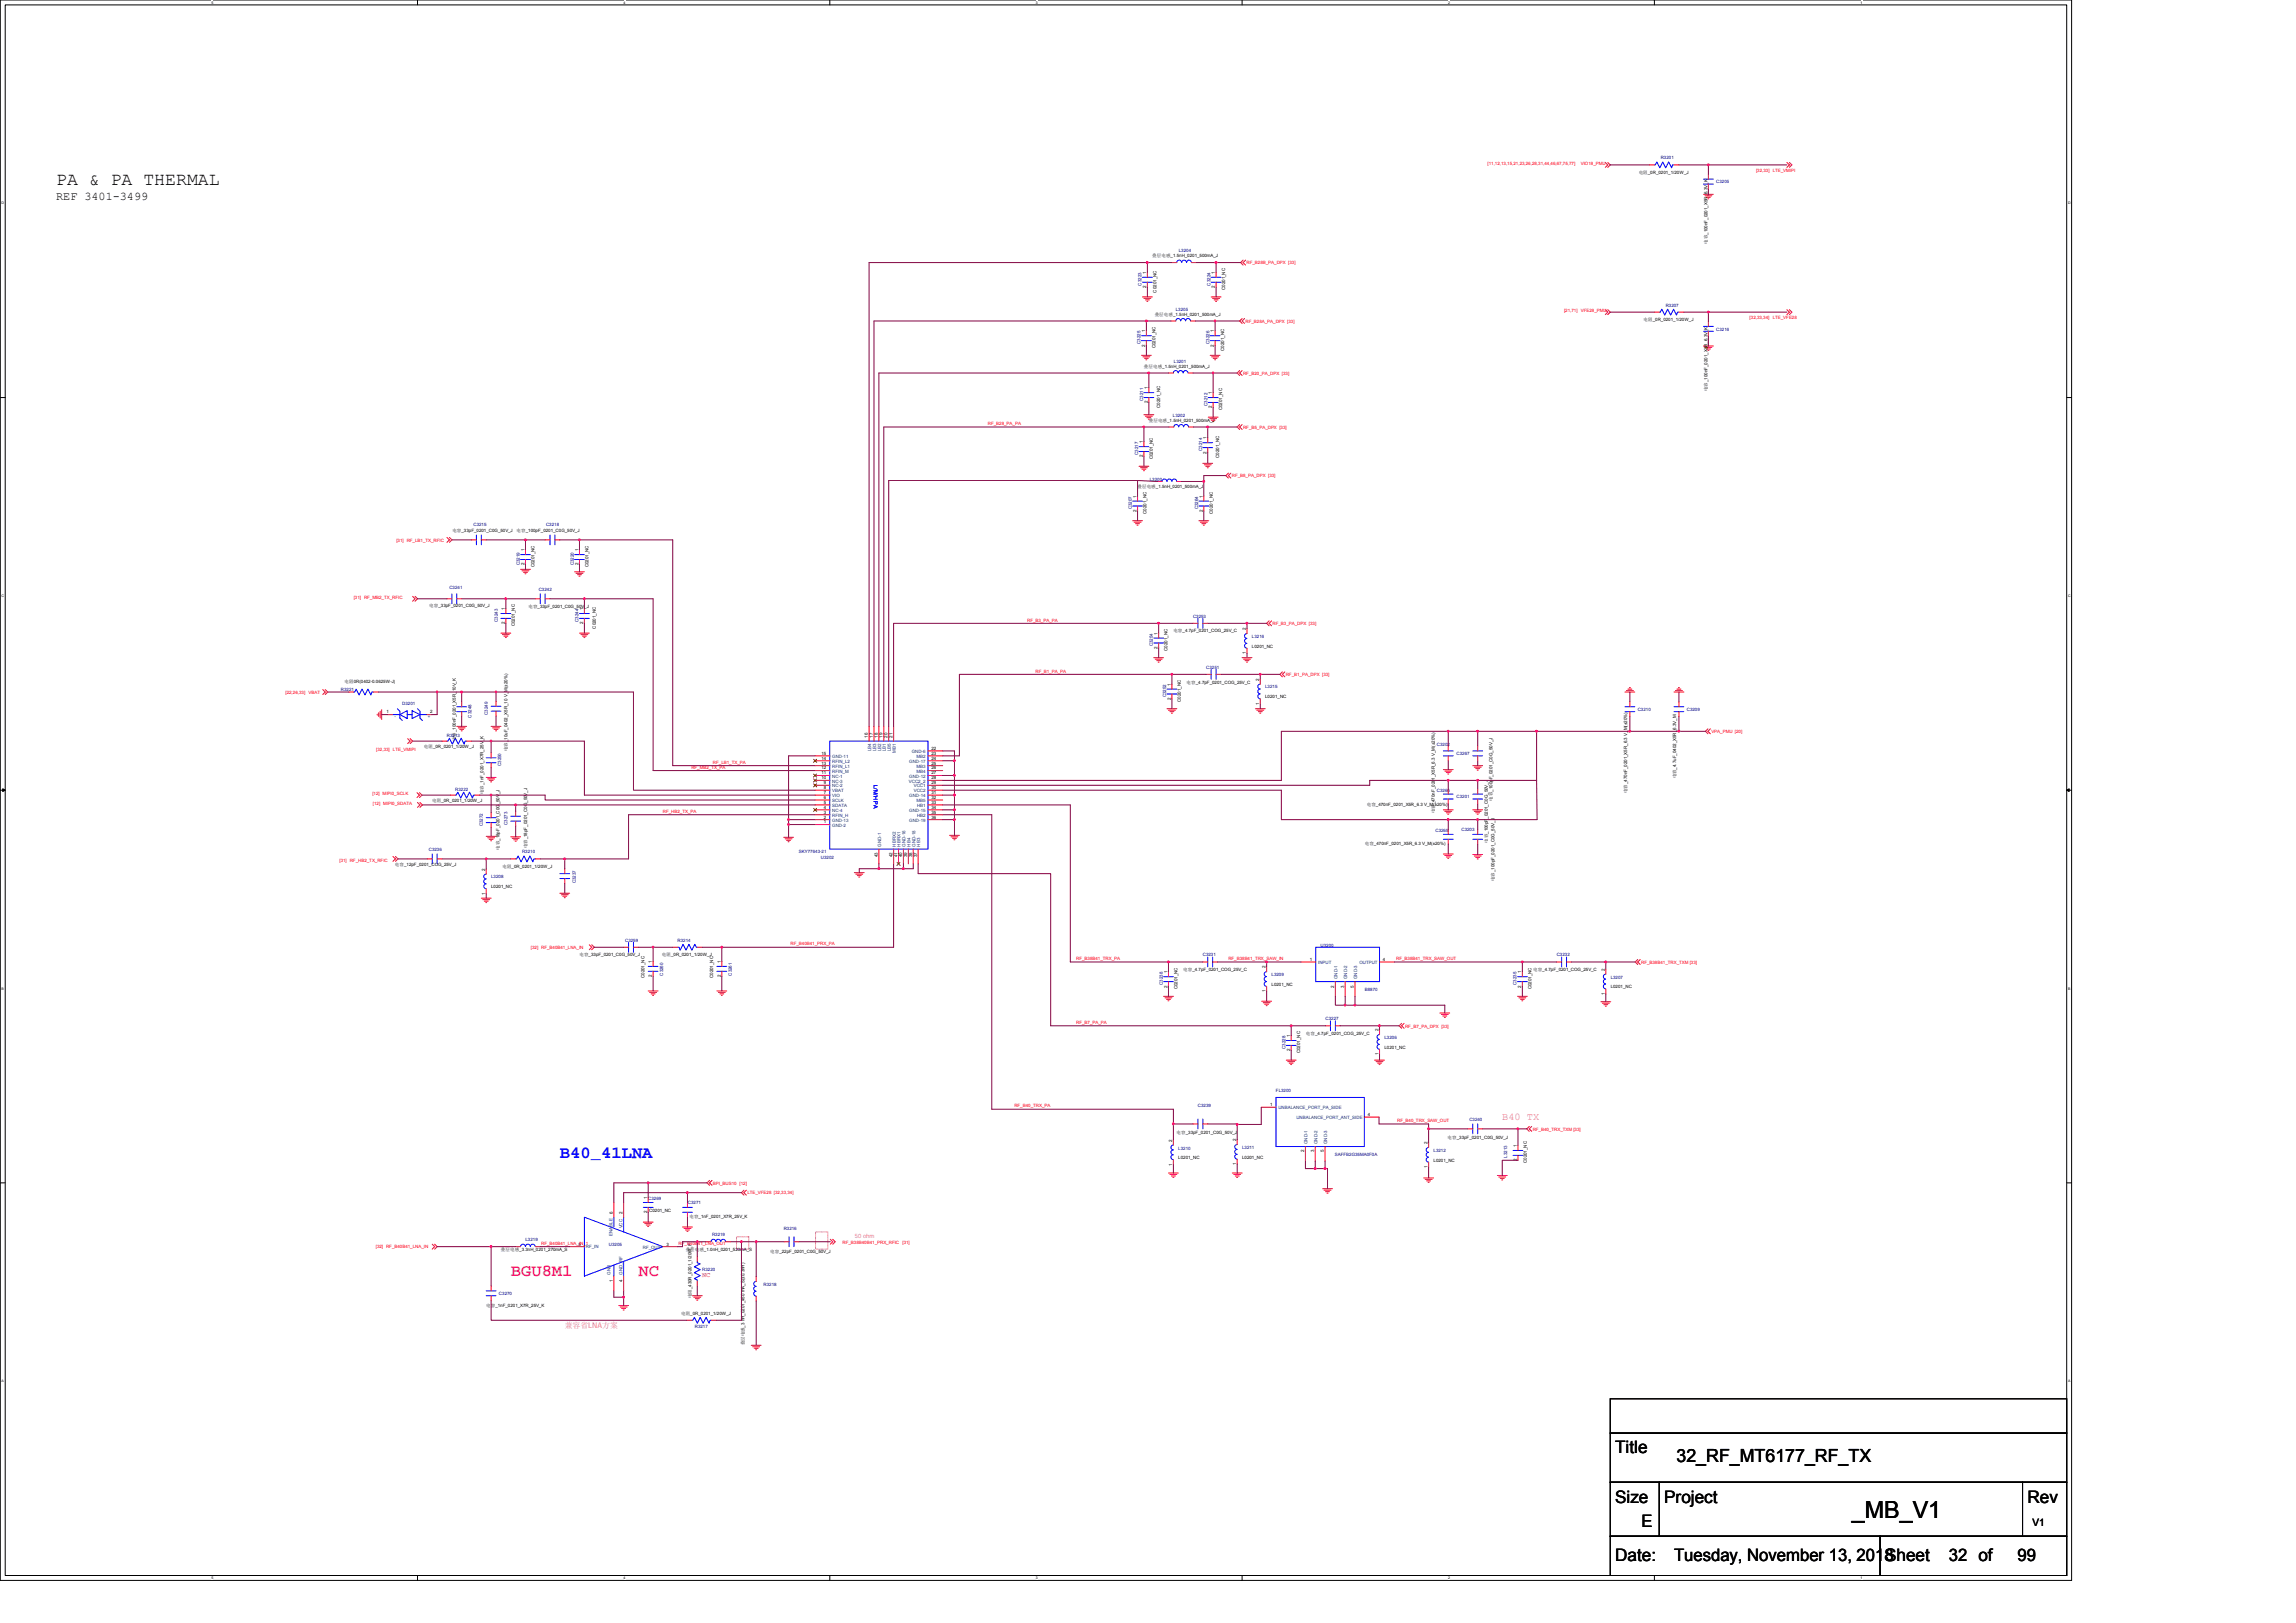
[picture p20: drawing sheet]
<svg xmlns="http://www.w3.org/2000/svg" width="297mm" height="210mm" viewBox="0 0 297 210" stroke-linecap="round" stroke-linejoin="round" font-family="sans-serif">
<defs><g id="words">
<text font-size="3" x="239.6" y="196.4">_MB_V1</text>
<g font-size="2.3">
<text x="7.3" y="24">PA &amp; PA THERMAL</text>
<text x="216.9" y="189.1">32_RF_MT6177_RF_TX</text>
</g>
<text font-size="2.2" fill="#00f" x="72.4" y="149.8">B40_41LNA</text>
<g font-size="2.2" fill="#f0f">
<text x="66.1" y="165.1">BGU8M1</text>
<text x="82.6" y="165.1">NC</text>
</g>
<g font-size="2.2">
<text x="209" y="188">Title</text>
<text x="209" y="194.4">Size</text>
<text x="212.4" y="197.6">E</text>
<text x="215.3" y="194.4">Project</text>
<text x="262.3" y="194.4">Rev</text>
<text x="209" y="202">Date:</text>
<text x="216.6" y="202">Tuesday, November 13, 2018</text>
<text x="243.9" y="202">Sheet</text>
<text x="252.1" y="202">32 of</text>
<text x="261" y="202">99</text>
</g>
<text font-size="1.5" x="7.3" y="25.8">REF 3401-3499</text>
<text font-size="1.3" fill="#f0f" x="194.3" y="144.9">B40 TX</text>
<text font-size="1.3" x="262.9" y="197.4">V1</text>
<text font-size="1" fill="#f0f" x="73.1" y="171.8">兼容省LNA方案</text>
<text font-size=".9" fill="#f0f" x="90.8" y="165.2">NC</text>
<text font-size=".8" fill="#f0f" x="110.6" y="160.1">50 ohm</text>
<text font-size=".7" fill="#00f" x="113" y="101.6" transform="rotate(90 113 101.6)">L/M/H PA</text>
<g font-size=".6" fill="#f00">
<text x="192.4" y="21.4">[11,12,13,15,21,23,26,28,31,44,46,67,75,77]</text>
<text x="204.5" y="21.4">VIO18_PMU</text>
<text x="227.2" y="22.3">[32,33] LTE_VMIPI</text>
<text x="161.3" y="34.2">RF_B28B_PA_DPX [33]</text>
<text x="161.1" y="41.8">RF_B28A_PA_DPX [33]</text>
<text x="202.4" y="40.4">[21,71] VFE28_PMU</text>
<text x="226.4" y="41.3">[32,33,34]</text>
<text x="229.3" y="41.3">LTE_VFE28</text>
<text x="160.8" y="48.5">RF_B20_PA_DPX [33]</text>
<text x="127.8" y="55">RF_B28_PA_PA</text>
<text x="160.8" y="55.5">RF_B5_PA_DPX [33]</text>
<text x="159.4" y="61.8">RF_B8_PA_DPX [33]</text>
<text x="51.3" y="70.1">[31] RF_LB1_TX_RFIC</text>
<text x="45.8" y="77.4">[31] RF_MB2_TX_RFIC</text>
<text x="132.9" y="80.4">RF_B3_PA_PA</text>
<text x="164.6" y="80.9">RF_B3_PA_DPX [33]</text>
<text x="36.9" y="89.8">[22,26,33]</text>
<text x="39.9" y="89.8">VBAT</text>
<text x="134" y="87">RF_B1_PA_PA</text>
<text x="166.3" y="87.5">RF_B1_PA_DPX [33]</text>
<text x="221.4" y="94.8">VPA_PMU [20]</text>
<text x="48.7" y="97.2">[32,33] LTE_VMIPI</text>
<text x="89.4" y="99.5">RF_MB2_TX_PA</text>
<text x="92.2" y="98.8">RF_LB1_TX_PA</text>
<text x="48.2" y="102.9">[12] MIPI0_SCLK</text>
<text x="48.2" y="104.2">[12] MIPI0_SDATA</text>
<text x="85.8" y="105.2">RF_HB2_TX_PA</text>
<text x="43.9" y="111.5">[31] RF_HB2_TX_RFIC</text>
<text x="68.7" y="122.7">[32] RF_B40B41_LNA_IN</text>
<text x="102.3" y="122.3">RF_B40B41_PRX_PA</text>
<text x="139.2" y="124.2">RF_B38B41_TRX_PA</text>
<text x="158.9" y="124.2">RF_B38B41_TRX_SAW_IN</text>
<text x="180.6" y="124.2">RF_B38B41_TRX_SAW_OUT</text>
<text x="212.3" y="124.7">RF_B38B41_TRX_TXM [33]</text>
<text x="139.2" y="132.5">RF_B7_PA_PA</text>
<text x="181.8" y="132.9">RF_B7_PA_DPX [33]</text>
<text x="131.2" y="143.3">RF_B40_TRX_PA</text>
<text x="180.8" y="145.2">RF_B40_TRX_SAW_OUT</text>
<text x="198.3" y="146.3">RF_B40_TRX_TXM [33]</text>
<text x="92.2" y="153.3">BPI_BUS10 [12]</text>
<text x="96.7" y="154.5">LTE_VFE28 [32,33,34]</text>
<text x="48.6" y="161.5">[32] RF_B40B41_LNA_IN</text>
<text x="70" y="161.1">RF_B40B41_LNA_IN_1</text>
<text x="87.8" y="161.1">RF_B40B41_LNA_OUT</text>
<text x="109" y="161">RF_B38B40B41_PRX_RFIC</text>
<text x="116.8" y="161">[31]</text>
</g>
<g font-size=".6">
<text x="212" y="22.5">电阻_0R_0201_1/20W_J</text>
<text x="148.3" y="35.4" transform="rotate(-90 148.3 35.4)">1</text>
<text x="149.1" y="33.3">叠层电感_1.5nH_0201_500mA_J</text>
<text x="157.2" y="35.4" transform="rotate(-90 157.2 35.4)">1</text>
<text x="220.9" y="31.5" transform="rotate(-90 220.9 31.5)">电容_100nF_0201_X5R_6.3V_K</text>
<text x="148.3" y="37.3" transform="rotate(-90 148.3 37.3)">2</text>
<text x="149.4" y="40.9">叠层电感_1.5nH_0201_500mA_J</text>
<text x="149.6" y="37.8" transform="rotate(-90 149.6 37.8)">C0201_NC</text>
<text x="157.2" y="37.3" transform="rotate(-90 157.2 37.3)">2</text>
<text x="158.5" y="37.5" transform="rotate(-90 158.5 37.5)">C0201_NC</text>
<text x="212.6" y="41.6">电阻_0R_0201_1/20W_J</text>
<text x="148" y="47.6">叠层电感_1.5nH_0201_500mA_J</text>
<text x="148.2" y="44.8" transform="rotate(-90 148.2 44.8)">2</text>
<text x="148.2" y="43" transform="rotate(-90 148.2 43)">1</text>
<text x="149.5" y="45.1" transform="rotate(-90 149.5 45.1)">C0201_NC</text>
<text x="157.1" y="44.8" transform="rotate(-90 157.1 44.8)">2</text>
<text x="157.1" y="43" transform="rotate(-90 157.1 43)">1</text>
<text x="158.4" y="45.4" transform="rotate(-90 158.4 45.4)">C0201_NC</text>
<text x="148.5" y="52.2" transform="rotate(-90 148.5 52.2)">2</text>
<text x="148.5" y="50.4" transform="rotate(-90 148.5 50.4)">1</text>
<text x="150.1" y="52.8" transform="rotate(-90 150.1 52.8)">C0201_NC</text>
<text x="156.8" y="52.8" transform="rotate(-90 156.8 52.8)">2</text>
<text x="156.8" y="51" transform="rotate(-90 156.8 51)">1</text>
<text x="158.1" y="53.1" transform="rotate(-90 158.1 53.1)">C0201_NC</text>
<text x="220.9" y="50.6" transform="rotate(-90 220.9 50.6)">电容_100nF_0201_X5R_6.3V_K</text>
<text x="147.8" y="59.2" transform="rotate(-90 147.8 59.2)">2</text>
<text x="147.8" y="57.3" transform="rotate(-90 147.8 57.3)">1</text>
<text x="148.6" y="54.6">叠层电感_1.5nH_0201_500mA_J</text>
<text x="149.2" y="59.4" transform="rotate(-90 149.2 59.4)">C0201_NC</text>
<text x="156.1" y="58.7" transform="rotate(-90 156.1 58.7)">2</text>
<text x="156.1" y="56.8" transform="rotate(-90 156.1 56.8)">1</text>
<text x="157.7" y="59.2" transform="rotate(-90 157.7 59.2)">C0201_NC</text>
<text x="147" y="64.4" transform="rotate(-90 147 64.4)">1</text>
<text x="147.2" y="63.2">叠层电感_1.5nH_0201_500mA_J</text>
<text x="155.6" y="64.4" transform="rotate(-90 155.6 64.4)">1</text>
<text x="58.5" y="68.8">电容_33pF_0201_C0G_50V_J</text>
<text x="66.8" y="68.9">电容_100pF_0201_C0G_50V_J</text>
<text x="67.8" y="71.3" transform="rotate(-90 67.8 71.3)">1</text>
<text x="74.8" y="71.3" transform="rotate(-90 74.8 71.3)">1</text>
<text x="147" y="66.2" transform="rotate(-90 147 66.2)">2</text>
<text x="148.3" y="66.5" transform="rotate(-90 148.3 66.5)">C0201_NC</text>
<text x="155.6" y="66.2" transform="rotate(-90 155.6 66.2)">2</text>
<text x="156.9" y="66.5" transform="rotate(-90 156.9 66.5)">C0201_NC</text>
<text x="67.8" y="73.2" transform="rotate(-90 67.8 73.2)">2</text>
<text x="69.1" y="73.4" transform="rotate(-90 69.1 73.4)">C0201_NC</text>
<text x="74.8" y="73.2" transform="rotate(-90 74.8 73.2)">2</text>
<text x="76.1" y="73.4" transform="rotate(-90 76.1 73.4)">C0201_NC</text>
<text x="55.5" y="78.6">电容_33pF_0201_C0G_50V_J</text>
<text x="65.3" y="80.8" transform="rotate(-90 65.3 80.8)">2</text>
<text x="65.3" y="78.9" transform="rotate(-90 65.3 78.9)">1</text>
<text x="66.6" y="81" transform="rotate(-90 66.6 81)">C0201_NC</text>
<text x="68.4" y="78.7">电容_33pF_0201_C0G_50V_J</text>
<text x="75.5" y="80.8" transform="rotate(-90 75.5 80.8)">2</text>
<text x="75.5" y="78.9" transform="rotate(-90 75.5 78.9)">1</text>
<text x="77.1" y="81.3" transform="rotate(-90 77.1 81.3)">C0201_NC</text>
<text x="149.8" y="83.9" transform="rotate(-90 149.8 83.9)">2</text>
<text x="149.8" y="82.1" transform="rotate(-90 149.8 82.1)">1</text>
<text x="151.8" y="81.8">电容_4.7pF_0201_COG_25V_C</text>
<text x="161.2" y="81.5" transform="rotate(-90 161.2 81.5)">2</text>
<text x="162" y="83.8">L0201_NC</text>
<text x="44.6" y="88.4">电阻0R(0402-0.0625W-J)</text>
<text x="151.1" y="84.2" transform="rotate(-90 151.1 84.2)">C0201_NC</text>
<text x="151.5" y="88.7" transform="rotate(-90 151.5 88.7)">1</text>
<text x="153.5" y="88.4">电容_4.7pF_0201_COG_25V_C</text>
<text x="161.2" y="84.6" transform="rotate(-90 161.2 84.6)">1</text>
<text x="162.9" y="88.1" transform="rotate(-90 162.9 88.1)">2</text>
<text x="50" y="92.3">1</text>
<text x="55.7" y="92.3">2</text>
<text x="59" y="95.9" transform="rotate(-90 59 95.9)">电容_100nF_0201_X5R_10V_K</text>
<text x="112.3" y="95.4" transform="rotate(-90 112.3 95.4)">16</text>
<text x="112.9" y="95.4" transform="rotate(-90 112.9 95.4)">17</text>
<text x="113.6" y="95.4" transform="rotate(-90 113.6 95.4)">18</text>
<text x="114.2" y="95.4" transform="rotate(-90 114.2 95.4)">19</text>
<text x="114.8" y="95.4" transform="rotate(-90 114.8 95.4)">20</text>
<text x="115.5" y="95.4" transform="rotate(-90 115.5 95.4)">21</text>
<text x="151.5" y="90.6" transform="rotate(-90 151.5 90.6)">2</text>
<text x="152.8" y="90.8" transform="rotate(-90 152.8 90.8)">C0201_NC</text>
<text x="162.9" y="91.2" transform="rotate(-90 162.9 91.2)">1</text>
<text x="163.7" y="90.3">L0201_NC</text>
<text x="54.8" y="96.8">电阻_0R_0201_1/20W_J</text>
<text x="65.7" y="97.2" transform="rotate(-90 65.7 97.2)">电容_10uF_0402_X5R_10 V_M(±20%)</text>
<text x="106.3" y="100.8">10</text>
<text x="106.3" y="100.2">11</text>
<text x="106.3" y="99.5">12</text>
<text x="106.3" y="98.9">13</text>
<text x="106.3" y="98.3">14</text>
<text x="106.3" y="97.6">15</text>
<text x="106.6" y="101.5">9</text>
<text x="120.5" y="97">22</text>
<text x="120.5" y="97.6">23</text>
<text x="120.5" y="98.3">24</text>
<text x="120.5" y="98.9">25</text>
<text x="120.5" y="99.5">26</text>
<text x="120.5" y="100.2">27</text>
<text x="120.5" y="100.8">28</text>
<text x="120.5" y="101.5">29</text>
<text x="216.8" y="100.7" transform="rotate(-90 216.8 100.7)">电容_4.7uF_0402_X5R_6.3V_M</text>
<text x="55.9" y="103.8">电阻_0R_0201_1/20W_J</text>
<text x="62.5" y="102.7" transform="rotate(-90 62.5 102.7)">电容_1nF_0201_X7R_25V_K</text>
<text x="106.6" y="106.5">1</text>
<text x="106.6" y="105.9">2</text>
<text x="106.6" y="105.3">3</text>
<text x="106.6" y="104.6">4</text>
<text x="106.6" y="104">5</text>
<text x="106.6" y="103.4">6</text>
<text x="106.6" y="102.7">7</text>
<text x="106.6" y="102.1">8</text>
<text x="120.5" y="102.1">30</text>
<text x="120.5" y="102.7">31</text>
<text x="120.5" y="103.4">32</text>
<text x="120.5" y="104">33</text>
<text x="120.5" y="104.6">34</text>
<text x="120.5" y="105.3">35</text>
<text x="120.5" y="105.9">36</text>
<text x="176.8" y="104.2">电容_470nF_0201_X5R_6.3 V_M(±20%)</text>
<text x="185.6" y="105.2" transform="rotate(-90 185.6 105.2)">电容_470nF_0201_X5R_6.3 V_M(±20%)</text>
<text x="193.1" y="103.6" transform="rotate(-90 193.1 103.6)">电容_100pF_0201_C0G_50V_J</text>
<text x="210.5" y="102.6" transform="rotate(-90 210.5 102.6)">电容_470nF_0201_X5R_6.3 V_M(±20%)</text>
<text x="51.1" y="112.1">电容_12pF_0201_COG_25V_J</text>
<text x="62.8" y="112.6" transform="rotate(-90 62.8 112.6)">2</text>
<text x="64.6" y="109.9" transform="rotate(-90 64.6 109.9)">电容_18pF_0201_C0G_50V_J</text>
<text x="65" y="112.3">电阻_0R_0201_1/20W_J</text>
<text x="68.2" y="109.7" transform="rotate(-90 68.2 109.7)">电容_18pF_0201_C0G_50V_J</text>
<text x="113.6" y="110.9" transform="rotate(-90 113.6 110.9)">43</text>
<text x="115.5" y="110.9" transform="rotate(-90 115.5 110.9)">42</text>
<text x="116.1" y="110.9" transform="rotate(-90 116.1 110.9)">41</text>
<text x="116.7" y="110.9" transform="rotate(-90 116.7 110.9)">40</text>
<text x="117.4" y="110.9" transform="rotate(-90 117.4 110.9)">39</text>
<text x="118" y="110.9" transform="rotate(-90 118 110.9)">38</text>
<text x="118.6" y="110.9" transform="rotate(-90 118.6 110.9)">37</text>
<text x="176.6" y="109.3">电容_470nF_0201_X5R_6.3 V_M(±20%)</text>
<text x="192.5" y="109" transform="rotate(-90 192.5 109)">电容_100pF_0201_C0G_50V_J</text>
<text x="193.4" y="114" transform="rotate(-90 193.4 114)">电容_100pF_0201_C0G_50V_J</text>
<text x="62.8" y="115.8" transform="rotate(-90 62.8 115.8)">1</text>
<text x="63.5" y="114.9">L0201_NC</text>
<text x="75" y="123.7">电容_33pF_0201_C0G_50V_J</text>
<text x="84.3" y="124.6" transform="rotate(-90 84.3 124.6)">1</text>
<text x="85.6" y="123.7">电阻_0R_0201_1/20W_J</text>
<text x="93.2" y="124.6" transform="rotate(-90 93.2 124.6)">1</text>
<text x="151" y="125.9" transform="rotate(-90 151 125.9)">1</text>
<text x="153.1" y="125.6">电容_4.7pF_0201_COG_25V_C</text>
<text x="163.7" y="125.3" transform="rotate(-90 163.7 125.3)">2</text>
<text x="169.5" y="124.3">1</text>
<text x="178.9" y="124.3">4</text>
<text x="196.8" y="125.9" transform="rotate(-90 196.8 125.9)">1</text>
<text x="198.3" y="125.6">电容_4.7pF_0201_COG_25V_C</text>
<text x="207.6" y="125.6" transform="rotate(-90 207.6 125.6)">2</text>
<text x="83.4" y="126.6" transform="rotate(-90 83.4 126.6)">C0201_NC</text>
<text x="84.3" y="126.4" transform="rotate(-90 84.3 126.4)">2</text>
<text x="92.3" y="126.6" transform="rotate(-90 92.3 126.6)">C0201_NC</text>
<text x="93.2" y="126.4" transform="rotate(-90 93.2 126.4)">2</text>
<text x="151" y="127.8" transform="rotate(-90 151 127.8)">2</text>
<text x="152.3" y="128" transform="rotate(-90 152.3 128)">C0201_NC</text>
<text x="163.7" y="128.4" transform="rotate(-90 163.7 128.4)">1</text>
<text x="164.5" y="127.6">L0201_NC</text>
<text x="172.6" y="127.8" transform="rotate(-90 172.6 127.8)">2</text>
<text x="173.9" y="127.8" transform="rotate(-90 173.9 127.8)">3</text>
<text x="175.2" y="127.8" transform="rotate(-90 175.2 127.8)">5</text>
<text x="196.8" y="127.8" transform="rotate(-90 196.8 127.8)">2</text>
<text x="198.1" y="128" transform="rotate(-90 198.1 128)">C0201_NC</text>
<text x="207.6" y="128.7" transform="rotate(-90 207.6 128.7)">1</text>
<text x="208.4" y="127.9">L0201_NC</text>
<text x="166.9" y="136" transform="rotate(-90 166.9 136)">2</text>
<text x="166.9" y="134.2" transform="rotate(-90 166.9 134.2)">1</text>
<text x="168.2" y="136.3" transform="rotate(-90 168.2 136.3)">C0201_NC</text>
<text x="168.9" y="133.9">电容_4.7pF_0201_COG_25V_C</text>
<text x="178.3" y="136.5" transform="rotate(-90 178.3 136.5)">1</text>
<text x="178.3" y="133.4" transform="rotate(-90 178.3 133.4)">2</text>
<text x="179.1" y="135.7">L0201_NC</text>
<text x="164.3" y="143.1">1</text>
<text x="151.7" y="147.7" transform="rotate(-90 151.7 147.7)">2</text>
<text x="152.2" y="146.7">电容_33pF_0201_C0G_50V_J</text>
<text x="152.4" y="150">L0201_NC</text>
<text x="159.9" y="147.6" transform="rotate(-90 159.9 147.6)">2</text>
<text x="160.7" y="149.9">L0201_NC</text>
<text x="168.7" y="149.1" transform="rotate(-90 168.7 149.1)">2</text>
<text x="170" y="149.1" transform="rotate(-90 170 149.1)">3</text>
<text x="171.3" y="149.1" transform="rotate(-90 171.3 149.1)">5</text>
<text x="176.9" y="144.4">4</text>
<text x="184.7" y="148" transform="rotate(-90 184.7 148)">2</text>
<text x="187.3" y="147.3">电容_33pF_0201_C0G_50V_J</text>
<text x="196.2" y="148.4" transform="rotate(-90 196.2 148.4)">1</text>
<text x="83.7" y="155.1" transform="rotate(-90 83.7 155.1)">1</text>
<text x="151.7" y="150.8" transform="rotate(-90 151.7 150.8)">1</text>
<text x="159.9" y="150.7" transform="rotate(-90 159.9 150.7)">1</text>
<text x="184.7" y="151.1" transform="rotate(-90 184.7 151.1)">1</text>
<text x="185.5" y="150.3">L0201_NC</text>
<text x="196.2" y="150.2" transform="rotate(-90 196.2 150.2)">2</text>
<text x="197.5" y="150.5" transform="rotate(-90 197.5 150.5)">C0201_NC</text>
<text x="64.8" y="161.8">叠层电感_3.3nH_0201_270mA_S</text>
<text x="74.8" y="161.1">5</text>
<text x="79.3" y="157" transform="rotate(-90 79.3 157)">6</text>
<text x="80.5" y="157" transform="rotate(-90 80.5 157)">2</text>
<text x="83.7" y="157" transform="rotate(-90 83.7 157)">2</text>
<text x="84" y="156.8">C0201_NC</text>
<text x="86.2" y="161.1">3</text>
<text x="88.7" y="161.8">叠层电感_1.0nH_0201_520mA_S</text>
<text x="89.2" y="157.5">电容_1nF_0201_X7R_25V_K</text>
<text x="79.3" y="165.9" transform="rotate(-90 79.3 165.9)">1</text>
<text x="80.5" y="165.9" transform="rotate(-90 80.5 165.9)">4</text>
<text x="89.5" y="168" transform="rotate(-90 89.5 168)">电阻_430R_0201_1/20W_F</text>
<text x="99.6" y="162.2">电容_22pF_0201_C0G_50V_J</text>
<text x="62.9" y="169.1">电容_1nF_0201_X7R_25V_K</text>
<text x="88.1" y="170.1">电阻_0R_0201_1/20W_J</text>
<text x="96.3" y="174.1" transform="rotate(-90 96.3 174.1)">叠层电感_3 nH_0201_450 mA_S(±0.3nH)</text>
</g>
<g font-size=".6" fill="#000080">
<text x="214.9" y="20.6">R3201</text>
<text x="222" y="23.7">C3205</text>
<text x="152.5" y="32.6">L3204</text>
<text x="147.7" y="37" transform="rotate(-90 147.7 37)">C3223</text>
<text x="152.1" y="40.2">L3205</text>
<text x="156.6" y="37" transform="rotate(-90 156.6 37)">C3224</text>
<text x="215.5" y="39.7">R3207</text>
<text x="147.6" y="44.5" transform="rotate(-90 147.6 44.5)">C3225</text>
<text x="151.9" y="46.9">L3201</text>
<text x="156.5" y="44.5" transform="rotate(-90 156.5 44.5)">C3226</text>
<text x="222" y="42.8">C3216</text>
<text x="147.9" y="51.9" transform="rotate(-90 147.9 51.9)">C3211</text>
<text x="151.7" y="54">L3202</text>
<text x="156.2" y="52.5" transform="rotate(-90 156.2 52.5)">C3212</text>
<text x="147.3" y="58.9" transform="rotate(-90 147.3 58.9)">C3217</text>
<text x="155.5" y="58.4" transform="rotate(-90 155.5 58.4)">C3214</text>
<text x="146.4" y="65.9" transform="rotate(-90 146.4 65.9)">C3207</text>
<text x="148.8" y="62.2">L3200</text>
<text x="155" y="65.9" transform="rotate(-90 155 65.9)">C3264</text>
<text x="61.3" y="68.1">C3215</text>
<text x="70.7" y="68.1">C3218</text>
<text x="58.1" y="76.2">C3241</text>
<text x="67.2" y="73.2" transform="rotate(-90 67.2 73.2)">C3219</text>
<text x="69.7" y="76.4">C3242</text>
<text x="74.2" y="73.2" transform="rotate(-90 74.2 73.2)">C3220</text>
<text x="64.4" y="80.5" transform="rotate(-90 64.4 80.5)">C3243</text>
<text x="74.9" y="80.5" transform="rotate(-90 74.9 80.5)">C3244</text>
<text x="149.2" y="83.6" transform="rotate(-90 149.2 83.6)">C3254</text>
<text x="154.3" y="79.9">C3253</text>
<text x="162" y="82.5">L3216</text>
<text x="44.1" y="89.5">R3221</text>
<text x="156.1" y="86.5">C3251</text>
<text x="163.7" y="89.1">L3215</text>
<text x="52" y="91.2">D3201</text>
<text x="57.8" y="95.4">R3213</text>
<text x="61" y="92.8" transform="rotate(-90 61 92.8)">C3248</text>
<text x="63.1" y="92.5" transform="rotate(-90 63.1 92.5)">C3249</text>
<text x="150.9" y="90.2" transform="rotate(-90 150.9 90.2)">C3252</text>
<text x="211.9" y="92">C3210</text>
<text x="218.2" y="92">C3209</text>
<text x="64.8" y="99.1" transform="rotate(-90 64.8 99.1)">C3250</text>
<text x="185.9" y="96.6">C3202</text>
<text x="188.4" y="97.7">C3267</text>
<text x="58.9" y="102.3">R3222</text>
<text x="62.5" y="106.9" transform="rotate(-90 62.5 106.9)">C3272</text>
<text x="65.7" y="106.7" transform="rotate(-90 65.7 106.7)">C3273</text>
<text x="185.7" y="107.7">C3265</text>
<text x="185.9" y="102.5">C3266</text>
<text x="188.4" y="103.3">C3201</text>
<text x="189.1" y="107.5">C3203</text>
<text x="55.5" y="110.2">C3236</text>
<text x="63.5" y="113.6">L3208</text>
<text x="67.5" y="110.4">R3210</text>
<text x="103.4" y="110.4">SKY77643-21</text>
<text x="106.2" y="111.2">U3202</text>
<text x="74.5" y="114.3" transform="rotate(-90 74.5 114.3)">C3237</text>
<text x="80.9" y="121.8">C3259</text>
<text x="87.7" y="121.8">R3214</text>
<text x="155.6" y="123.7">C3231</text>
<text x="170.9" y="122.5">U3200</text>
<text x="201.4" y="123.7">C3232</text>
<text x="85.8" y="126.2" transform="rotate(-90 85.8 126.2)">C3260</text>
<text x="94.7" y="126.2" transform="rotate(-90 94.7 126.2)">C3261</text>
<text x="150.4" y="127.4" transform="rotate(-90 150.4 127.4)">C3238</text>
<text x="164.5" y="126.3">L3209</text>
<text x="171.5" y="132">C3227</text>
<text x="176.6" y="128.2">B8870</text>
<text x="196.2" y="127.4" transform="rotate(-90 196.2 127.4)">C3235</text>
<text x="208.4" y="126.6">L3207</text>
<text x="166.3" y="135.7" transform="rotate(-90 166.3 135.7)">C3228</text>
<text x="179.1" y="134.4">L3206</text>
<text x="155" y="143.2">C3239</text>
<text x="165.1" y="141.3">FL3200</text>
<text x="152.4" y="148.8">L3210</text>
<text x="160.7" y="148.6">L3211</text>
<text x="172.7" y="149.5">SAFFB2G35MA0F0A</text>
<text x="185.5" y="149">L3212</text>
<text x="190.1" y="145">C3240</text>
<text x="195" y="149.8" transform="rotate(-90 195 149.8)">L3213</text>
<text x="83.9" y="155.3">C3269</text>
<text x="89" y="155.8">C3271</text>
<text x="68" y="160.6">L3219</text>
<text x="78.8" y="161.2">U3205</text>
<text x="92.1" y="159.9">R3219</text>
<text x="101.4" y="159.1">R3216</text>
<text x="64.6" y="167.6">C3270</text>
<text x="90.8" y="164.4">R3220</text>
<text x="98.8" y="166.3">R3218</text>
<text x="89.9" y="171.8">R3217</text>
</g>
<g font-size=".6" fill="#004080">
<text x="51" y="92.9">-</text>
<text x="55.3" y="92.9">+</text>
<text x="107.7" y="101.9">NC-2</text>
<text x="107.7" y="101.2">NC-3</text>
<text x="107.7" y="100.6">NC-1</text>
<text x="107.7" y="100">RFIN_M</text>
<text x="107.7" y="99.3">RFIN_L1</text>
<text x="107.7" y="98.7">RFIN_L2</text>
<text x="107.7" y="98.1">GND-11</text>
<text x="112.7" y="97.2" transform="rotate(-90 112.7 97.2)">LB4</text>
<text x="113.3" y="97.2" transform="rotate(-90 113.3 97.2)">LB3</text>
<text x="114" y="97.2" transform="rotate(-90 114 97.2)">LB2</text>
<text x="114.6" y="97.2" transform="rotate(-90 114.6 97.2)">LB1</text>
<text x="115.2" y="97.2" transform="rotate(-90 115.2 97.2)">LB5</text>
<text x="115.9" y="97.4" transform="rotate(-90 115.9 97.4)">MB1</text>
<text x="117.6" y="101.2">VCC2_2</text>
<text x="117.6" y="98.7">GND-17</text>
<text x="117.6" y="100.6">GND-12</text>
<text x="118" y="97.4">GND-6</text>
<text x="118.2" y="101.9">VCC1</text>
<text x="118.6" y="98.1">MB2</text>
<text x="118.6" y="99.3">MB3</text>
<text x="118.6" y="100">MB4</text>
<text x="107.7" y="107">GND-2</text>
<text x="107.7" y="106.3">GND-13</text>
<text x="107.7" y="105.7">RFIN_H</text>
<text x="107.7" y="105.1">NC-4</text>
<text x="107.7" y="104.4">SDATA</text>
<text x="107.7" y="103.8">SCLK</text>
<text x="107.7" y="103.1">VIO</text>
<text x="107.7" y="102.5">VBAT</text>
<text x="117.6" y="103.1">GND-14</text>
<text x="117.6" y="105.1">GND-15</text>
<text x="117.6" y="106.3">GND-19</text>
<text x="118.2" y="102.5">VCC2</text>
<text x="118.6" y="103.8">MB5</text>
<text x="118.6" y="104.4">HB1</text>
<text x="118.6" y="105.7">HB2</text>
<text x="114" y="109.5" transform="rotate(-90 114 109.5)">GND-1</text>
<text x="115.9" y="109.5" transform="rotate(-90 115.9 109.5)">HBRX2</text>
<text x="116.5" y="109.5" transform="rotate(-90 116.5 109.5)">HBRX1</text>
<text x="117.2" y="109.5" transform="rotate(-90 117.2 109.5)">GND-16</text>
<text x="117.8" y="109.5" transform="rotate(-90 117.8 109.5)">HB4</text>
<text x="118.4" y="109.5" transform="rotate(-90 118.4 109.5)">GND-18</text>
<text x="119.1" y="109.5" transform="rotate(-90 119.1 109.5)">HB3</text>
<text x="170.5" y="124.7">INPUT</text>
<text x="175.9" y="124.7">OUTPUT</text>
<text x="173" y="126.7" transform="rotate(-90 173 126.7)">GND-1</text>
<text x="174.3" y="126.7" transform="rotate(-90 174.3 126.7)">GND-2</text>
<text x="175.6" y="126.7" transform="rotate(-90 175.6 126.7)">GND-3</text>
<text x="165.4" y="143.5">UNBALANCE_PORT_PA_SIDE</text>
<text x="167.7" y="144.8">UNBALANCE_PORT_ANT_SIDE</text>
<text x="169.2" y="148" transform="rotate(-90 169.2 148)">GND-1</text>
<text x="170.4" y="148" transform="rotate(-90 170.4 148)">GND-2</text>
<text x="171.7" y="148" transform="rotate(-90 171.7 148)">GND-3</text>
<text x="75.8" y="161.5">RF_IN</text>
<text x="79.2" y="159.9" transform="rotate(-90 79.2 159.9)">ENABLE</text>
<text x="80.5" y="158.9" transform="rotate(-90 80.5 158.9)">VCC</text>
<text x="83.2" y="161.6">RF_OUT</text>
<text x="79" y="164.9" transform="rotate(-90 79 164.9)">GND</text>
<text x="80.5" y="164.9" transform="rotate(-90 80.5 164.9)">GND_RF</text>
</g>
<g font-size=".5">
<text x="27.3" y=".5">5</text>
<text x="80.7" y=".5">4</text>
<text x="134" y=".5">3</text>
<text x="187.4" y=".5">2</text>
<text x="240.7" y=".5">1</text>
<text x=".2" y="26.4">D</text>
<text x="267.5" y="26.4">D</text>
<text x=".2" y="77.2">C</text>
<text x="267.5" y="77.2">C</text>
<text x=".2" y="128">B</text>
<text x="267.5" y="128">B</text>
<text x=".2" y="178.8">A</text>
<text x="267.5" y="178.8">A</text>
<text x="27.3" y="204.3">5</text>
<text x="80.7" y="204.3">4</text>
<text x="134" y="204.3">3</text>
<text x="187.4" y="204.3">2</text>
<text x="240.7" y="204.3">1</text>
</g>
</g></defs>
<path d="M0 0h268v204.5h-268zM.7 .6h266.7v203.2h-266.7z" fill="none" stroke="#000" stroke-width=".13"/>
<g fill="#fff">
<path d="M27.3 .1h.3v.5h-.3z"/>
<path d="M27.3 203.9h.3v.5h-.3z"/>
</g>
<path d="M54 0v.6M54 203.8v.7" fill="none" stroke="#000" stroke-width=".13"/>
<g fill="#fff">
<path d="M80.7 .1h.2v.5h-.2z"/>
<path d="M80.7 203.9h.2v.5h-.2z"/>
</g>
<path d="M107.4 0v.6M107.4 203.8v.7" fill="none" stroke="#000" stroke-width=".13"/>
<g fill="#fff">
<path d="M134 .1h.3v.5h-.3z"/>
<path d="M134 203.9h.3v.5h-.3z"/>
</g>
<path d="M160.7 0v.6M160.7 203.8v.7" fill="none" stroke="#000" stroke-width=".13"/>
<g fill="#fff">
<path d="M187.4 .1h.2v.5h-.2z"/>
<path d="M187.4 203.9h.2v.5h-.2z"/>
</g>
<path d="M214 0v.6M214 203.8v.7" fill="none" stroke="#000" stroke-width=".13"/>
<g fill="#fff">
<path d="M240.7 .1h.3v.5h-.3z"/>
<path d="M240.7 203.9h.3v.5h-.3z"/>
<path d="M.2 26h.3v.5h-.3z"/>
<path d="M267.5 26h.4v.5h-.4z"/>
<path d="M.2 76.8h.3v.5h-.3z"/>
<path d="M267.5 76.8h.4v.5h-.4z"/>
</g>
<path d="M0 51.4h.7M267.4 51.4h.6" fill="none" stroke="#000" stroke-width=".13"/>
<g fill="#fff">
<path d="M.2 127.6h.3v.5h-.3z"/>
<path d="M267.5 127.6h.3v.5h-.3z"/>
</g>
<path d="M0 102.2h.7M267.4 102.2h.6" fill="none" stroke="#000" stroke-width=".13"/>
<path d="M.4 102l.3 .2-.3 .2zM267.4 102.2l.3-.2v.4z" fill="#000" stroke="#000" stroke-width=".13"/>
<g fill="#fff">
<path d="M.2 178.4h.3v.5h-.3z"/>
<path d="M267.5 178.4h.3v.5h-.3z"/>
</g>
<path d="M0 153h.7M267.4 153h.6M208.3 191.8h6.4v7h-6.4zM208.3 198.8h34.9v5h-34.9zM208.3 185.4h59.1v6.4h-59.1zM208.3 181h59.1v4.4h-59.1zM214.7 191.8h47v7h-47zM243.2 198.8h24.2v5h-24.2zM261.7 191.8h5.7v7h-5.7z" fill="none" stroke="#000" stroke-width=".13"/>
<path d="M105.5 159.4h1.6v2.2h-1.6zM95.3 160h1.6v1.6h-1.6z" fill="none" stroke="#f0f" stroke-width=".13"/>
<g fill="none" stroke="#f00" stroke-width=".13">
<path d="M147.8 38.4h1.3M148 38.6h.9M148.2 38.8h.5M148.4 39h.1M148.4 35.2v.7M148.4 36.5v.6M151.6 34h.6M154.2 34h.6M156.7 38.4h1.3M156.9 38.6h.9M157.1 38.8h.5M157.3 39h.1"/>
<path d="M157.3 35.2v.7M157.3 36.5v.6M160.8 33.7l-.3 .3 .3 .3M161.1 33.7l-.3 .3 .3 .3M207.7 21l.3 .3-.3 .4M208 21l.3 .3-.3 .4M213.4 21.3h.6M216.6 21.3h.6M220.4 25.1h1.3M220.6 25.3h.9M220.8 25.5h.5M221 25.7h.1"/>
<path d="M221 23.8v.6M221 22.5v.7M231.2 21l.3 .3-.3 .4M231.5 21l.3 .3-.3 .4M147.7 46h1.2M147.9 46.2h.9M148 53.7h1.3M148 57.1v.7M148 58.4v.7M148.1 46.4h.5M148.2 53.8h.9M148.2 46.5h.2"/>
<path d="M148.3 42.8v.6M148.3 44.1v.6M148.4 54h.5M148.6 54.2h.1M148.6 50.2v.6M148.6 51.4v.7M151.2 48.3h.6M151.2 55.2h.7M151.5 41.5h.6M153.7 48.3h.6M153.8 55.2h.6M154 41.5h.7"/>
<path d="M155.6 59.9h1.3M156.2 56.6v.7M156.2 57.9v.6M156.3 54h1.3M156.5 54.2h.9M156.6 46h1.2M156.7 54.4h.5M156.8 46.2h.8M156.9 54.5h.1M156.9 46.4h.6M156.9 50.8v.6M156.9 52.1v.6"/>
<path d="M157.1 46.5h.2M157.2 42.8v.6M157.2 44.1v.6M160.4 47.9l-.3 .4 .3 .3M160.4 54.9l-.3 .3 .3 .4M160.7 41.2l-.3 .3 .3 .3M160.7 47.9l-.3 .4 .3 .3M160.7 54.9l-.3 .3 .3 .4M161 41.2l-.3 .3 .3 .3M207.7 40.1l.3 .3-.3 .3M208 40.1l.3 .3-.3 .3M214 40.4h.7"/>
<path d="M217.2 40.4h.6M220.4 44.8h1.3M220.6 45h.9M220.8 45.1h.5M221 45.3h.1M221 42.9v.6M221 41.6v.6M231.2 40.1l.3 .3-.3 .3M231.5 40.1l.3 .3-.3 .3M53.4 77.2l.3 .3-.3 .3M53.7 77.2l.3 .3-.3 .3M57.8 69.5l.3 .3-.3 .4"/>
<path d="M57.8 77.5h.7M58.1 69.5l.4 .3-.4 .4M59.1 77.5h.6M61 69.8h.6M62.3 69.8h.6M65.4 78.7v.7M67.3 73.7h1.3M67.5 73.9h.9M67.7 74h.5M67.9 74.2h.1M68 71.1v.7M68 72.4v.6"/>
<path d="M69.3 77.5h.6M70.5 77.5h.7M70.5 69.8h.7M71.8 69.8h.6M74.3 74h1.3M74.5 74.2h.9M74.7 74.4h.5M74.9 74.5h.1M75 71.1v.7M75 72.4v.6M75.6 78.7v.7M146.5 67.4h1.3"/>
<path d="M146.7 67.6h.9M146.9 67.8h.5M147.1 67.9h.1M147.2 64.2v.6M147.2 65.5v.6M147.4 60.3h1.2M147.5 60.5h.9M147.7 60.7h.5M147.9 60.9h.2M149.7 62.3h.6M152.2 62.3h.7M155.1 67.4h1.3"/>
<path d="M155.3 67.6h.9M155.5 67.8h.5M155.7 67.9h.1M155.7 64.2v.6M155.7 65.5v.6M155.8 60.1h.9M156 60.3h.5M156.2 60.5h.1M158.9 61.2l-.3 .3 .3 .3M159.2 61.2l-.3 .3 .3 .3M41.8 89.2l.3 .3-.3 .4M42.1 89.2l.3 .3-.3 .4"/>
<path d="M45.1 89.5h.7M48.3 89.5h.6M48.8 92.4v.1M49 92.2v.5M49.2 92v.9M49.4 91.8v1.3M50.1 92.5h.7M52.7 95.6l.4 .3-.4 .3M53.1 95.6l.3 .3-.3 .3M55.2 92.5h.7M57.2 95.9h.6M59.1 94h1.3"/>
<path d="M59.3 94.2h.9M59.5 94.4h.5M59.7 94.6h.1M59.7 90.8v.6M59.7 92.1v.6M60.4 95.9h.6M63.5 94h1.3M63.5 97.4v.6M63.5 98.7v.6M63.7 94.2h.9M63.9 94.4h.5M64.1 94.6h.1"/>
<path d="M64.2 90.7v.7M64.2 92v.6M64.8 81.9h1.3M65 82.1h.9M65.2 82.3h.5M65.4 82.5h.1M65.4 80v.6M75 81.9h1.2M75.2 82.1h.8M75.3 82.3h.6M75.5 82.5h.2M75.6 80v.6"/>
<path d="M105.4 99.7h2M105.4 99.1h2M105.4 98.4h2M105.4 97.8h2M112.4 94v1.9M113.1 94v1.9M113.7 94v1.9M114.3 94v1.9M115 94v1.9M115.6 94v1.9M120.1 97.2h1.9M120.1 97.8h1.9"/>
<path d="M120.1 98.4h1.9M120.1 99.1h1.9M120.1 99.7h1.9M149.3 85.1h1.2M149.5 85.3h.8M149.6 85.5h.6M149.8 85.7h.2M149.9 81.9v.6M149.9 83.2v.6M151 91.7h1.2M151.2 91.9h.9M151.4 92.1h.5"/>
<path d="M151.6 92.3h.1M151.6 88.5v.7M151.6 89.8v.6M154.3 80.6h.7M155.6 80.6h.6M156.1 87.2h.6M157.3 87.2h.7M160.7 85.1h1.3M160.9 85.3h.9M161.1 85.5h.5M161.3 85.7h.1M161.3 83.9v.6"/>
<path d="M161.3 81.3v.7M162.4 91.7h1.3M162.6 91.9h.9M162.8 92.1h.5M163 92.3h.1M163 90.4v.7M163 87.9v.6M164.2 80.3l-.3 .3 .3 .4M164.5 80.3l-.3 .3 .3 .4M165.9 86.9l-.3 .3 .3 .4M166.2 86.9l-.3 .3 .3 .4M186.7 99.6h1.3"/>
<path d="M186.9 99.8h.9M187.1 99.9h.5M187.4 96.5v.7M187.4 97.8v.6M190.5 99.1h1.3M190.7 99.3h.9M190.9 99.4h.5M191.1 99.6h.1M191.2 96.5v.7M191.2 97.8v.6M210.2 89.5h1.3M210.4 89.3h.9"/>
<path d="M210.6 89.2h.5M210.8 89h.1M210.9 92.1v.6M210.9 90.8v.6M216.6 89.5h1.2M216.8 89.3h.9M217 89.2h.5M217.1 89h.2M217.2 92.1v.6M217.2 90.8v.6M221 94.3l-.4 .3 .4 .3M221.3 94.3l-.3 .3 .3 .3"/>
<path d="M50.8 110.8l.4 .3-.4 .3M51.2 110.8l.3 .3-.3 .3M54 102.6l.3 .3-.3 .3M54 103.8l.3 .3-.3 .4M54.3 102.6l.3 .3-.3 .3M54.3 103.8l.3 .3-.3 .4M55.3 111.1h.6M56.6 111.1h.6M58.3 102.9h.6M61.4 102.9h.7M62.3 116.2h1.2M62.5 116.4h.8"/>
<path d="M62.6 116.6h.6M62.8 116.8h.2M62.9 100.6h1.3M62.9 108.2h1.3M62.9 115v.6M62.9 112.5v.6M63.1 100.8h.9M63.1 108.4h.9M63.3 101h.5M63.3 108.6h.5M63.5 101.2h.1M63.5 108.8h.1"/>
<path d="M63.5 105.2v.6M63.5 106.4v.7M66.1 108.3h1.2M66.1 111.1h.6M66.3 108.5h.9M66.5 108.6h.5M66.7 108.8h.1M66.7 105v.6M66.7 106.2v.7M69.3 111.1h.6M72.4 115.6h1.3M72.6 115.8h.9"/>
<path d="M72.8 116h.5M73 116.1h.1M73.1 112.4v.6M73.1 113.7v.6M101.4 108.3h1.3M101.6 108.5h.9M101.8 108.7h.5M102 108.9h.1M105.4 106.7h2M105.4 106h2M105.4 105.4h2M105.4 104.8h2"/>
<path d="M105.4 104.1h2M105.4 103.5h2M105.4 102.9h2M105.4 102.2h2M105.4 101.6h2M105.4 101h2M105.4 100.3h2M110.5 112.9h1.3M110.7 113.1h.9M110.9 113.3h.5M111.1 113.5h.1M113.7 109.9v1.9"/>
<path d="M115.6 109.9v1.9M116.2 109.9v1.9M116.9 109.9v1.9M117.5 109.9v1.9M118.1 109.9v1.9M118.8 109.9v1.9M120.1 100.3h1.9M120.1 101h1.9M120.1 101.6h1.9M120.1 102.2h1.9M120.1 102.9h1.9M120.1 103.5h1.9"/>
<path d="M120.1 104.1h1.9M120.1 104.8h1.9M120.1 105.4h1.9M120.1 106h1.9M122.8 108.1h1.3M123 108.3h.9M123.2 108.5h.5M123.4 108.6h.1M186.7 104.8h1.3M186.7 110.5h1.3M186.9 105h.9M186.9 110.7h.9"/>
<path d="M187.1 105.2h.5M187.1 110.9h.5M187.3 100.1h.1M187.3 105.3h.1M187.3 111.1h.1M187.4 102.1v.6M187.4 103.4v.6M187.4 107.3v.6M187.4 108.6v.6M190.5 104.8h1.3M190.5 110.6h1.3M190.7 105h.9"/>
<path d="M190.7 110.7h.9M190.9 105.2h.5M190.9 110.9h.5M191.1 105.3h.1M191.1 111.1h.1M191.2 107.3v.6M191.2 108.6v.6M191.2 102.1v.6M191.2 103.4v.6M76.2 122.2l.4 .4-.4 .3M76.6 122.2l.3 .4-.3 .3M80.7 122.6h.6"/>
<path d="M82 122.6h.6M83.9 128.2h1.2M84 128.4h.9M84.2 128.6h.5M84.4 128.8h.2M84.5 124.4v.6M84.5 125.7v.6M87 122.6h.7M90.2 122.6h.6M92.7 128.2h1.3M92.9 128.4h.9M93.1 128.6h.5"/>
<path d="M93.3 128.8h.1M93.4 124.4v.6M93.4 125.7v.6M150.5 128.9h1.3M150.7 129.1h.9M150.9 129.3h.5M151.1 129.5h.1M151.2 125.7v.7M151.2 127v.6M155.6 124.5h.6M156.9 124.5h.6M163.2 129.5h1.3"/>
<path d="M163.4 129.7h.9M163.6 129.9h.5M163.8 130.1h.1M163.9 127.6v.7M163.9 125.1v.6M166.4 137.2h1.3M166.6 137.4h.9M166.8 137.5h.5M167 137.7h.1M167 134v.6M167 135.3v.6M168.3 124.5h1.9"/>
<path d="M171.5 132.7h.6M172.8 127v1.9M172.8 132.7h.6M174 127v1.9M175.3 127v1.9M177.8 137.2h1.3M178 137.4h.9M178.2 137.5h.5M178.4 137.7h.1M178.5 135.8v.6M178.5 133.2v.7M178.5 124.5h1.9"/>
<path d="M181.3 132.4l-.3 .3 .3 .3M181.6 132.4l-.3 .3 .3 .3M186.3 131.1h1.3M186.5 131.3h.9M186.7 131.4h.5M186.9 131.6h.1M196.3 128.9h1.3M196.5 129.1h.9M196.7 129.3h.5M196.9 129.5h.1M197 125.7v.7M197 127v.6"/>
<path d="M201.4 124.5h.6M202.7 124.5h.6M207.1 129.6h1.3M207.3 129.8h.9M207.5 130h.5M207.7 130.2h.1M207.7 128v.6M207.7 125.4v.6M211.9 124.1l-.3 .4 .3 .3M212.2 124.1l-.3 .4 .3 .3M79.4 155.6v1.9M80.7 155.6v1.9"/>
<path d="M83.2 158.1h1.3M83.4 158.3h.9M83.6 158.5h.5M83.8 158.7h.1M83.9 154.9v.7M83.9 156.2v.6M88.3 158.7h1.3M88.5 158.9h.9M88.7 159.1h.5M88.9 159.3h.1M88.9 155.6v.6M88.9 156.8v.7"/>
<path d="M91.8 152.7l-.3 .3 .3 .4M92.1 152.7l-.3 .3 .3 .4M96.2 154l-.3 .3 .3 .3M96.6 154l-.4 .3 .4 .3M151.2 151.8h1.2M151.4 152h.8M151.6 152.1h.5M151.7 152.3h.2M151.8 150.1v.6M151.8 147.5v.6M154.3 145.4h.7M155.6 145.4h.6"/>
<path d="M159.4 151.8h1.3M159.6 152h.9M159.8 152.1h.5M160 152.3h.1M160.1 150v.6M160.1 147.4v.7M163.2 143.3h1.9M168.9 148.3v1.9M170.2 148.3v1.9M171.1 153.8h1.3M171.3 154h.9M171.4 148.3v1.9"/>
<path d="M171.5 154.2h.5M171.7 154.4h.1M176.5 144.5h1.9M184.2 152.4h1.3M184.4 152.6h.9M184.6 152.8h.5M184.8 153h.1M184.8 150.4v.6M184.8 147.8v.7M189.9 146h.6M191.2 146h.6M193.7 152.1h1.3"/>
<path d="M193.9 152.3h.9M194.1 152.5h.5M194.3 152.7h.1M196.4 148.2v.6M196.4 149.5v.6M197.8 145.7l-.3 .3 .3 .4M198.2 145.7l-.4 .3 .4 .4M55.9 161l.3 .3-.3 .3M56.2 161l.4 .3-.4 .3M63.5 167.6v.7M63.5 166.4v.6M66.7 161.3h.6"/>
<path d="M69.3 161.3h.6M73.7 161.3h1.9M79.4 165.1v1.9M80 168.9h1.3M80.2 169.1h.9M80.4 169.3h.5M80.6 169.5h.1M80.7 165.1v1.9M85.8 161.3h1.9M88.9 170.8h.6M89.6 167.6h1.2M89.8 167.8h.9"/>
<path d="M90 168h.5M90.1 168.2h.2M90.2 165.7v.7M90.2 162.6v.6M91.4 160.7h.6M92.1 170.8h.6M93.9 160.7h.6M97.2 174.1h1.3M97.4 174.2h.9M97.6 174.4h.5M97.8 174.6h.1M97.8 167.7v.6"/>
<path d="M97.8 165.2v.6M101.4 160.7h.7M102.7 160.7h.7M107.4 160.3l.3 .4-.3 .3M107.7 160.3l.4 .4-.4 .3"/>
</g>
<g fill="none" stroke="#00f" stroke-width=".13">
<path d="M147.8 35.9h1.3M147.8 36.5h1.3M148.4 35.9h.1M148.4 36.5h.1M152.2 34h.1M152.2 34a.31 .31 0 0 1 .4-.3 .31 .31 0 0 1 .3 .3M152.9 34a.31 .31 0 0 1 .3-.3 .31 .31 0 0 1 .3 .3M153.5 34a.31 .31 0 0 1 .3-.3 .31 .31 0 0 1 .3 .3M154.2 34h.1M156.7 35.9h1.3M156.7 36.5h1.3M157.3 35.9h.1"/>
<path d="M157.3 36.5h.1M214 21.3h.1M214 21.3h.2l.2-.3 .3 .7 .4-.7 .4 .7 .4-.7 .4 .7 .1-.4h.2M216.6 21.3h.1M220.4 23.8h1.3M220.4 23.2h1.3M221 23.8h.1M221 23.2h.1M147.4 57.8h1.2M147.4 58.4h1.2M147.7 43.4h1.2M147.7 44.1h1.2"/>
<path d="M148 57.8h.1M148 58.4h.1M148 50.8h1.3M148 51.4h1.3M148.3 43.4h.1M148.3 44.1h.1M148.6 50.8h.1M148.6 51.4h.1M151.8 48.3h.1M151.8 48.2a.31 .31 0 0 1 .3-.3 .31 .31 0 0 1 .3 .3 .32 .32 0 0 1 .3-.3 .32 .32 0 0 1 .4 .3M151.9 55.2h.1M151.9 55.2a.31 .31 0 0 1 .3-.3 .31 .31 0 0 1 .3 .3 .32 .32 0 0 1 .3-.3 .32 .32 0 0 1 .3 .3"/>
<path d="M152.1 41.5h.1M152.1 41.5a.31 .31 0 0 1 .3-.3 .31 .31 0 0 1 .3 .3M152.8 41.5a.31 .31 0 0 1 .3-.3 .31 .31 0 0 1 .3 .3M153.1 48.2a.31 .31 0 0 1 .3-.3 .31 .31 0 0 1 .3 .3M153.1 55.2a.31 .31 0 0 1 .3-.3 .31 .31 0 0 1 .4 .3M153.4 41.5a.31 .31 0 0 1 .3-.3 .31 .31 0 0 1 .3 .3M153.7 48.3h.1M153.8 55.2h.1M154 41.5h.1M155.6 57.3h1.3M155.6 57.9h1.3M156.2 57.3h.1"/>
<path d="M156.2 57.9h.1M156.3 51.4h1.3M156.3 52.1h1.3M156.6 43.4h1.2M156.6 44.1h1.2M156.9 51.4h.1M156.9 52.1h.1M157.2 43.4h.1M157.2 44.1h.1M214.7 40.4h.1M214.7 40.4h.1l.2-.4 .4 .8 .3-.8 .4 .8 .4-.8 .4 .8 .1-.4h.2M217.2 40.4h.1"/>
<path d="M220.4 42.9h1.3M220.4 42.2h1.3M221 42.9h.1M221 42.2h.1M58.5 77.5h.1M58.5 76.8v1.3M59.1 76.8v1.3M59.1 77.5h.1M61.6 69.8h.1M61.6 69.2v1.3M62.3 69.2v1.3M62.3 69.8h.1"/>
<path d="M64.8 79.4h1.3M65.4 79.4h.1M67.3 71.8h1.3M67.3 72.4h1.3M68 71.8h.1M68 72.4h.1M69.9 77.5h.1M69.9 76.8v1.3M70.5 76.8v1.3M70.5 77.5h.1M71.2 69.8h.1M71.2 69.2v1.3"/>
<path d="M71.8 69.2v1.3M71.8 69.8h.1M74.3 71.8h1.3M74.3 72.4h1.3M75 71.8h.1M75 72.4h.1M75 79.4h1.2M75.6 79.4h.1M146.5 64.8h1.3M146.5 65.5h1.3M147.2 64.8h.1M147.2 65.5h.1"/>
<path d="M150.3 62.3h.1M150.3 62.3a.31 .31 0 0 1 .4-.3 .31 .31 0 0 1 .3 .3M151 62.3a.31 .31 0 0 1 .3-.3 .31 .31 0 0 1 .3 .3M151.6 62.3a.31 .31 0 0 1 .3-.3 .31 .31 0 0 1 .3 .3M152.2 62.3h.1M155.1 64.8h1.3M155.1 65.5h1.3M155.7 64.8h.1M155.7 65.5h.1M45.8 89.5h.1M45.8 89.5h.1l.2-.3 .4 .7 .3-.7 .4 .7 .4-.7 .4 .7 .1-.4h.2M48.3 89.5h.1"/>
<path d="M50.8 92.5h.9M51.4 91.7l.3 .3v.9l.3 .3M51.7 92.5l1-.6v1.1zM52.7 92.5h.6M53.3 91.9l1 .6-1 .5zM54 91.7l.3 .3v.9l.3 .3M54.3 92.5h.9M57.8 95.9h.1M57.8 95.9h.2l.1-.4 .4 .8 .4-.8 .4 .8 .4-.8 .3 .8 .2-.4h.2M59.1 91.4h1.3M59.1 92.1h1.3M59.7 91.4h.1"/>
<path d="M59.7 92.1h.1M60.4 95.9h.1M62.9 98h1.3M62.9 98.7h1.3M63.5 98h.1M63.5 98.7h.1M63.5 91.4h1.3M63.5 92h1.3M64.2 91.4h.1M64.2 92h.1M64.8 80h1.3M65.4 80h.1"/>
<path d="M75 80h1.2M75.6 80h.1M107.4 95.9h12.7v14h-12.7zM149.3 82.5h1.2M149.3 83.2h1.2M149.9 82.5h.1M149.9 83.2h.1M151 89.2h1.2M151 89.8h1.2M151.6 89.2h.1M151.6 89.8h.1M155 80.6h.1"/>
<path d="M155 80v1.3M155.6 80v1.3M155.6 80.6h.1M156.7 87.2h.1M156.7 86.6v1.3M157.3 86.6v1.3M157.3 87.2h.1M161.3 83.2a.31 .31 0 0 0-.3 .4 .31 .31 0 0 0 .3 .3M161.3 82a.32 .32 0 0 0-.3 .3 .32 .32 0 0 0 .3 .3 .31 .31 0 0 0-.3 .3 .31 .31 0 0 0 .3 .3M161.3 82h.1M161.3 83.9h.1M163 89.8a.31 .31 0 0 0-.3 .3 .31 .31 0 0 0 .3 .3"/>
<path d="M163 89.2a.31 .31 0 0 0-.3 .3 .31 .31 0 0 0 .3 .3M163 88.5a.31 .31 0 0 0-.3 .3 .31 .31 0 0 0 .3 .3M163 88.5h.1M163 90.4h.1M186.7 97.2h1.3M186.7 97.8h1.3M187.4 97.2h.1M187.4 97.8h.1M190.5 97.2h1.3M190.5 97.8h1.3M191.2 97.2h.1M191.2 97.8h.1"/>
<path d="M210.2 92.1h1.3M210.2 91.4h1.3M210.9 92.1h.1M210.9 91.4h.1M216.6 92.1h1.2M216.6 91.4h1.2M217.2 92.1h.1M217.2 91.4h.1M55.9 111.1h.1M55.9 110.5v1.3M56.6 110.5v1.3M56.6 111.1h.1"/>
<path d="M58.9 102.9h.1M58.9 102.9h.1l.2-.4 .4 .8 .4-.8 .4 .8 .3-.8 .4 .8 .2-.4h.1M61.4 102.9h.1M62.9 114.4a.31 .31 0 0 0-.3 .3 .31 .31 0 0 0 .3 .3M62.9 113.1a.32 .32 0 0 0-.3 .3 .32 .32 0 0 0 .3 .3 .31 .31 0 0 0-.3 .3 .31 .31 0 0 0 .3 .3M62.9 113.1h.1M62.9 115h.1M62.9 105.8h1.3M62.9 106.4h1.3M63.5 105.8h.1M63.5 106.4h.1M66.1 105.6h1.2"/>
<path d="M66.1 106.2h1.2M66.7 105.6h.1M66.7 106.2h.1M66.7 111.1h.1M66.7 111.1h.1l.2-.4 .4 .8 .4-.8 .4 .8 .4-.8 .3 .8 .2-.4h.2M69.3 111.1h.1M72.4 113h1.3M72.4 113.7h1.3M73.1 113h.1M73.1 113.7h.1M186.7 102.7h1.3M186.7 103.4h1.3"/>
<path d="M186.7 107.9h1.3M186.7 108.6h1.3M187.4 102.7h.1M187.4 103.4h.1M187.4 107.9h.1M187.4 108.6h.1M190.5 107.9h1.3M190.5 108.6h1.3M190.5 102.7h1.3M190.5 103.4h1.3M191.2 107.9h.1M191.2 108.6h.1"/>
<path d="M191.2 102.7h.1M191.2 103.4h.1M81.3 121.9v1.3M81.3 122.6h.1M82 122.6h.1M82 121.9v1.3M83.9 125h1.2M83.9 125.7h1.2M84.5 125h.1M84.5 125.7h.1M87.7 122.6h.1M87.7 122.6h.2l.1 .3 .4-.7 .3 .7 .4-.7 .4 .7 .4-.7 .2 .4h.1"/>
<path d="M90.2 122.6h.1M92.7 125h1.3M92.7 125.7h1.3M93.4 125h.1M93.4 125.7h.1M150.5 126.4h1.3M150.5 127h1.3M151.2 126.4h.1M151.2 127h.1M156.2 124.5h.1M156.2 123.8v1.3M156.9 123.8v1.3"/>
<path d="M156.9 124.5h.1M163.8 127a.31 .31 0 0 0-.2 .3 .31 .31 0 0 0 .2 .3M163.8 126.4a.31 .31 0 0 0-.2 .3 .31 .31 0 0 0 .2 .3M163.8 125.7a.31 .31 0 0 0-.2 .3 .31 .31 0 0 0 .2 .3M163.9 125.7h.1M163.9 127.6h.1M166.4 134.6h1.3M166.4 135.3h1.3M167 134.6h.1M167 135.3h.1M170.2 122.6h8.3v4.4h-8.3zM170.2 125.1h.1"/>
<path d="M170.2 124.5h.1M170.2 123.8h.1M172.1 132.7h.1M172.1 132.1v1.2M172.8 132.1v1.2M172.8 132.7h.1M174 125.1h.1M174 124.5h.1M178.5 135.1a.31 .31 0 0 0-.3 .3 .31 .31 0 0 0 .3 .3M178.5 133.9a.32 .32 0 0 0-.3 .3 .32 .32 0 0 0 .3 .3 .31 .31 0 0 0-.3 .3 .31 .31 0 0 0 .3 .3M178.5 133.9h.1M178.5 135.8h.1"/>
<path d="M196.3 126.4h1.3M196.3 127h1.3M197 126.4h.1M197 127h.1M202 124.5h.1M202 123.8v1.3M202.7 123.8v1.3M202.7 124.5h.1M207.7 126.7a.32 .32 0 0 0-.3 .3 .32 .32 0 0 0 .3 .3 .31 .31 0 0 0-.3 .3 .31 .31 0 0 0 .3 .3M207.7 126a.31 .31 0 0 0-.3 .4 .31 .31 0 0 0 .3 .3M207.7 126h.1M207.7 128h.1"/>
<path d="M75.6 157.5l10.2 3.8-10.2 3.8zM79.4 157.5v1.2M80.7 157.5v1.9M83.2 155.6h1.3M83.2 156.2h1.3M83.9 155.6h.1M83.9 156.2h.1M88.3 156.2h1.3M88.3 156.8h1.3M88.9 156.2h.1M88.9 156.8h.1M151.8 149.4a.31 .31 0 0 0-.3 .3 .31 .31 0 0 0 .3 .3"/>
<path d="M151.8 148.8a.31 .31 0 0 0-.3 .3 .31 .31 0 0 0 .3 .3M151.8 148.1a.31 .31 0 0 0-.3 .4 .31 .31 0 0 0 .3 .3M151.8 148.1h.1M151.8 150.1h.1M155 145.4h.1M155 144.8v1.2M155.6 144.8v1.2M155.6 145.4h.1M160 149.4a.31 .31 0 0 0-.3 .3 .31 .31 0 0 0 .3 .3M160 148.7a.31 .31 0 0 0-.3 .3 .31 .31 0 0 0 .3 .3M160 148.1a.31 .31 0 0 0-.3 .3 .31 .31 0 0 0 .3 .3M160.1 148.1h.1"/>
<path d="M160.1 150h.1M165.1 142h11.4v6.3h-11.4zM165.1 145.8h.1M168.9 148.3h.1M170.2 148.3h.1M171.4 148.3h.1M176.5 144.5h.1M184.8 149.7a.31 .31 0 0 0-.3 .3 .31 .31 0 0 0 .3 .3M184.8 149.1a.31 .31 0 0 0-.3 .3 .31 .31 0 0 0 .3 .3M184.8 148.5a.31 .31 0 0 0-.3 .3 .31 .31 0 0 0 .3 .3M184.8 148.5h.1M184.8 150.4h.1"/>
<path d="M190.5 146h.1M190.5 145.4v1.3M191.2 145.4v1.3M191.2 146h.1M195.7 148.8h1.3M195.7 149.5h1.3M196.4 148.8h.1M196.4 149.5h.1M62.9 167.6h1.3M62.9 167h1.3M63.5 167.6h.1M63.5 167h.1"/>
<path d="M67.3 161.3h.1M67.3 161.3a.31 .31 0 0 1 .4-.3 .31 .31 0 0 1 .3 .3M68 161.3a.31 .31 0 0 1 .3-.3 .31 .31 0 0 1 .3 .3M68.6 161.3a.31 .31 0 0 1 .3-.3 .31 .31 0 0 1 .3 .3M69.3 161.3h.1M79.4 163.7v1.4M80.7 163.2v1.8M89.5 170.8h.1M89.5 170.8h.1l.2-.4 .4 .8 .4-.8 .4 .8 .4-.8 .3 .8 .2-.4h.2M90.2 163.2h.1M90.2 165.7h.1M90.2 163.2v.2l.4 .1-.8 .4 .8 .4-.8 .4 .8 .3-.8 .4 .4 .2v.1"/>
<path d="M92 160.7h.1M92 160.6a.31 .31 0 0 1 .3-.3 .31 .31 0 0 1 .3 .3M92.1 170.8h.1M92.6 160.6a.31 .31 0 0 1 .3-.3 .31 .31 0 0 1 .3 .3 .32 .32 0 0 1 .4-.3 .32 .32 0 0 1 .3 .3M93.9 160.7h.1M97.8 167.1a.31 .31 0 0 0-.3 .3 .31 .31 0 0 0 .3 .3M97.8 166.4a.31 .31 0 0 0-.3 .3 .31 .31 0 0 0 .3 .3M97.8 165.8a.31 .31 0 0 0-.3 .3 .31 .31 0 0 0 .3 .3M97.8 165.8h.1M97.8 167.7h.1M102.1 160.7h.1M102.1 160v1.3"/>
<path d="M102.7 160v1.3M102.7 160.7h.1"/>
</g>
<path d="M105.3 98.2l.4 .4M105.6 98.2l-.4 .4M105.3 104.6l.4 .4M105.3 101.4l.4 .4M105.3 100.8l.4 .4M105.3 100.1l.4 .4M105.6 104.6l-.4 .4M105.6 101.4l-.4 .4M105.6 100.8l-.4 .4M105.6 100.1l-.4 .4M116.1 111.6l.4 .4M116.4 111.6l-.4 .4" fill="none" stroke="#804000" stroke-width=".13"/>
<g fill="none" stroke="#800040" stroke-width=".13">
<path d="M148.4 34h-36v60M148.4 34h3.2M148.4 37.1v1.3M148.4 34v1.2M154.8 34h2.5M157.3 34h3.2M157.3 37.1v1.3M157.3 34v1.2M208.3 21.3h5.1M217.2 21.3h3.8M221 21.3v1.2M221 21.3h10.2"/>
<path d="M221 24.4v.7M148 55.2h-33.7v38.8M148 55.2v1.9M148 55.2h3.2M148 59.1v1.2M148.3 41.5v1.3M148.3 41.5h3.2M148.3 44.7v1.3M148.3 41.5h-35.2v52.5M148.6 48.3h-34.9v45.7M148.6 48.3v1.9M148.6 48.3h2.6"/>
<path d="M148.6 52.1v1.6M154.3 48.3h2.6M154.4 55.2h1.8M154.7 41.5h2.5v1.3M156.2 55.2v1.4M156.2 55.2h3.9M156.2 58.5v1.4M156.9 48.3v2.5M156.9 48.3h3.2M156.9 52.7v1.3M157.2 41.5h3.2M157.2 44.7v1.3"/>
<path d="M208.3 40.4h5.7M217.8 40.4h3.2M221 40.4v1.2M221 40.4h10.2M221 43.5v1.3M54 77.5h3.8M58.5 69.8h2.5M59.7 77.5h5.7M62.9 69.8h5.1M65.4 77.5v1.2M65.4 77.5h3.9M68 69.8v1.3"/>
<path d="M68 69.8h2.5M68 73v.7M71.2 77.5h4.4M72.4 69.8h2.6M75 69.8v1.3M75 69.8h12v29.3h18.4M75 73v1M75.6 77.5h8.9v22.2h20.9M75.6 77.5v1.2M147.2 62.2h-32.2v31.8M147.2 62.2v2M147.2 62.2l2.5 .1"/>
<path d="M147.2 66.1v1.3M152.9 62.3h2.8M155.7 66.1v1.3M155.7 62.3v1.9M158.6 61.5h-2.9v.8M42.4 89.5h2.7M48.9 89.5h7.7M49.4 92.5h.7M53.4 95.9h3.8M56.6 89.5v3h-.7M56.6 89.5h3.1M59.7 92.7v1.3"/>
<path d="M59.7 89.5v1.3M59.7 89.5h4.5M61 95.9h2.5M63.5 95.9v1.5M63.5 99.3v1.3M63.5 95.9h12.1v7h29.8M64.2 89.5v1.2M64.2 92.6v1.4M64.2 89.5h17.8v12.7h23.4M65.4 80.6v1.3M75.6 80.6v1.3M105.4 97.8h-3.4v8.2"/>
<path d="M122 97.2h1.5v1.2M122 98.4h1.5M123.5 98.4v1.9M149.9 83.8v1.3M149.9 80.6v1.3M151.6 87.2h-27.5v10.6h-2.1M151.6 90.4v1.3M151.6 87.2v1.3M151.6 87.2h4.5M154.3 80.6h-38.7v13.4M156.2 80.6h5.1M158 87.2h5"/>
<path d="M161.3 80.6v.7M161.3 80.6h2.6M161.3 84.5v.6M163 87.2v.7M163 87.2h2.6M163 91.1v.6M187.4 94.6h3.8M187.4 96.5v-1.9h-21.6v6.4h-43.8M187.4 98.4v1.2M191.2 98.4v.7M198.8 94.6h-7.6v1.9M198.8 94.6v6.4"/>
<path d="M198.8 94.6h12.1M210.9 94.6h6.3M210.9 92.7v1.9M210.9 89.5v1.3M217.2 89.5v1.3M217.2 94.6h3.4M217.2 92.7v1.9M51.5 111.1h3.8M54.6 102.9h3.7M54.6 104.1h12.1M57.2 111.1h5.7v1.4M62.1 102.9h1.4"/>
<path d="M62.9 111.1h3.2M62.9 115.6v.6M63.5 102.9v2.3M63.5 107.1v1.1M63.5 102.9h7v.6h34.9M66.7 104.1v.9M66.7 104.1h38.7M66.7 106.9v1.4M69.9 111.1h3.2M73.1 111.1v1.3M73.1 114.3v1.3M102 106.7h3.4"/>
<path d="M102 106.7v1.6M102 106h3.4M102 106v.7M105.4 105.4h-24.1v5.7h-8.2M113.7 112.4h-2.5v.5M113.7 111.8v.6M113.7 112.4h3.2M115.6 111.8v10.8h-22.2M116.9 111.8v.6M118.1 111.8v.6h-1.2M118.8 111.8v1.2h17.1v19.7h31.1M122 102.2h43.8v3.8h21.6v1.3"/>
<path d="M122 101.6h55.2v-.6h10.2v1.1M122 104.1h16.5v20.4h12.7M122 105.4h6.3v38.1h23.5v1.9M122 104.8h1.5M122 106h1.5M122 102.9h1.5M122 100.3h1.5M123.5 104.8v1.2M123.5 106v2.1M123.5 102.9v1.9M123.5 100.3v2.6M187.4 101h3.8"/>
<path d="M187.4 106h3.8M187.4 104v.8M187.4 109.2v1.3M191.2 104v.8M191.2 109.2v1.4M191.2 101v1.1M191.2 106v1.3M191.2 101h7.6M198.8 101l.1 5h-7.7M76.9 122.6h3.8M82.6 122.6h1.9M84.5 122.6v1.8"/>
<path d="M84.5 122.6h2.5M84.5 126.3v1.9M90.8 122.6h2.6M93.4 122.6v1.8M93.4 126.3v1.9M151.2 127.6v1.3M151.2 124.5v1.2M151.2 124.5h4.4M157.5 124.5h6.4M163.9 124.5v.6M163.9 124.5h4.4M163.9 128.3v1.2"/>
<path d="M167 135.9v1.3M167 132.7v1.3M167 132.7h4.5M172.8 128.9v1.1h1.2M173.4 132.7h5.1M174 128.9v1.1h12.9v1.1M175.3 128.9v1.1M178.5 132.7v.5M178.5 132.7h2.5M178.5 136.4v.8M180.4 124.5h16.6M197 127.6v1.3"/>
<path d="M197 124.5v1.2M197 124.5h4.4M203.3 124.5h4.4M207.7 124.5v.9M207.7 124.5h3.9M207.7 128.6v1M83.9 153h7.6M83.9 153v1.9M83.9 156.8v1.3M83.9 153h-4.5v2.6M88.9 154.3h-8.2v1.3M88.9 154.3v1.3"/>
<path d="M88.9 154.3h7M88.9 157.5v1.2M151.8 145.4v2.1M151.8 150.7v1.1M151.8 145.4h2.5M156.2 145.4l3.9 .1M160.1 145.5v1.9M160.1 150.6v1.2M163.2 143.3v2.2h-3.1M168.9 150.2v1h1.3M170.2 150.2v1M170.2 151.2h1.2"/>
<path d="M171.4 150.2v1h.3v2.6M178.4 144.5v.9h6.4v.6M184.8 146h5.1M184.8 146v1.8M184.8 151v1.4M191.8 146h4.6M196.4 150.1h-2.1v2M196.4 146v2.2M196.4 146h1.1M56.6 161.3h6.9M63.5 168.3v2.5h25.4M63.5 161.3v5.1"/>
<path d="M63.5 161.3h3.2M69.9 161.3h3.8M79.4 167v.8h1.3M80.7 167v.8M80.7 167.8v1.1M90.2 160.7h-1.9v.6h-.6M90.2 160.7v1.9M90.2 160.7h1.2M90.2 166.4v1.2M94.5 160.7h1.4M95.9 160.7v10.1h-3.2M95.9 160.7h1.9"/>
<path d="M97.8 160.7v4.5M97.8 160.7h3.6M97.8 168.3v5.8M103.4 160.7h4"/>
</g>
<g fill="#f0f" stroke="#f0f" stroke-width=".13">
<path d="M191.1 105.9h.1v.2h-.1z" fill-rule="evenodd"/>
<path d="M210.8 94.5h.1v.2h-.1z" fill-rule="evenodd"/>
<path d="M198.7 94.5h.2v.2h-.2z" fill-rule="evenodd"/>
<path d="M184.7 146h.2v.1h-.2z" fill-rule="evenodd"/>
<path d="M66.6 104h.2v.2h-.2z" fill-rule="evenodd"/>
<path d="M207.6 124.4h.2v.1h-.2z" fill-rule="evenodd"/>
<path d="M63.4 102.8h.2v.1h-.2z" fill-rule="evenodd"/>
<path d="M151.5 87.2h.2v.1h-.2z" fill-rule="evenodd"/>
<path d="M163.8 124.4h.1v.1h-.1z" fill-rule="evenodd"/>
<path d="M157.1 41.4h.2v.2h-.2z" fill-rule="evenodd"/>
<path d="M147.9 55.1h.2v.2h-.2z" fill-rule="evenodd"/>
<path d="M84.4 122.5h.2v.1h-.2z" fill-rule="evenodd"/>
<path d="M93.3 122.5h.2v.1h-.2z" fill-rule="evenodd"/>
<path d="M67.9 69.8h.2v.1h-.2z" fill-rule="evenodd"/>
<path d="M74.9 69.8h.1v.1h-.1z" fill-rule="evenodd"/>
<path d="M75.5 77.4h.2v.1h-.2z" fill-rule="evenodd"/>
<path d="M65.3 77.4h.2v.1h-.2z" fill-rule="evenodd"/>
<path d="M73 111h.1v.2h-.1z" fill-rule="evenodd"/>
<path d="M62.8 111h.2v.2h-.2z" fill-rule="evenodd"/>
<path d="M148.2 41.4h.2v.2h-.2z" fill-rule="evenodd"/>
<path d="M148.3 33.9h.2v.1h-.2z" fill-rule="evenodd"/>
<path d="M187.3 105.9h.1v.2h-.1z" fill-rule="evenodd"/>
<path d="M187.3 100.9h.1v.1h-.1z" fill-rule="evenodd"/>
<path d="M191.1 94.5h.1v.2h-.1z" fill-rule="evenodd"/>
<path d="M187.3 94.5h.1v.2h-.1z" fill-rule="evenodd"/>
<path d="M59.6 89.4h.2v.2h-.2z" fill-rule="evenodd"/>
<path d="M64.1 89.4h.1v.2h-.1z" fill-rule="evenodd"/>
<path d="M63.4 95.8h.2v.2h-.2z" fill-rule="evenodd"/>
<path d="M196.9 124.4h.1v.1h-.1z" fill-rule="evenodd"/>
<path d="M148.5 48.2h.2v.1h-.2z" fill-rule="evenodd"/>
<path d="M151.7 145.3h.2v.2h-.2z" fill-rule="evenodd"/>
<path d="M155.6 62.2h.2v.2h-.2z" fill-rule="evenodd"/>
<path d="M101.9 105.9h.2v.2h-.2z" fill-rule="evenodd"/>
<path d="M101.9 106.6h.2v.1h-.2z" fill-rule="evenodd"/>
<path d="M113.6 112.3h.2v.2h-.2z" fill-rule="evenodd"/>
<path d="M156.2 55.1h.1v.2h-.1z" fill-rule="evenodd"/>
<path d="M156.8 48.2h.2v.1h-.2z" fill-rule="evenodd"/>
<path d="M217.1 94.5h.2v.2h-.2z" fill-rule="evenodd"/>
<path d="M220.9 21.2h.2v.2h-.2z" fill-rule="evenodd"/>
<path d="M116.8 112.3h.1v.2h-.1z" fill-rule="evenodd"/>
<path d="M123.4 98.3h.1v.2h-.1z" fill-rule="evenodd"/>
<path d="M123.4 105.9h.1v.2h-.1z" fill-rule="evenodd"/>
<path d="M123.4 104.7h.1v.1h-.1z" fill-rule="evenodd"/>
<path d="M123.4 102.8h.1v.1h-.1z" fill-rule="evenodd"/>
<path d="M123.4 100.2h.1v.2h-.1z" fill-rule="evenodd"/>
<path d="M178.4 132.6h.1v.2h-.1z" fill-rule="evenodd"/>
<path d="M166.9 132.6h.2v.2h-.2z" fill-rule="evenodd"/>
<path d="M161.2 80.5h.2v.2h-.2z" fill-rule="evenodd"/>
<path d="M149.8 80.5h.2v.2h-.2z" fill-rule="evenodd"/>
<path d="M162.9 87.2h.2v.1h-.2z" fill-rule="evenodd"/>
<path d="M220.9 40.3h.2v.2h-.2z" fill-rule="evenodd"/>
<path d="M63.4 161.2h.2v.2h-.2z" fill-rule="evenodd"/>
<path d="M83.8 152.9h.1v.2h-.1z" fill-rule="evenodd"/>
<path d="M90.1 160.6h.2v.1h-.2z" fill-rule="evenodd"/>
<path d="M88.8 154.2h.2v.2h-.2z" fill-rule="evenodd"/>
<path d="M80.6 167.7h.2v.2h-.2z" fill-rule="evenodd"/>
<path d="M95.8 160.6h.2v.1h-.2z" fill-rule="evenodd"/>
<path d="M97.7 160.6h.2v.1h-.2z" fill-rule="evenodd"/>
<path d="M151.1 124.4h.1v.1h-.1z" fill-rule="evenodd"/>
<path d="M157.2 33.9h.2v.1h-.2z" fill-rule="evenodd"/>
<path d="M56.5 89.4h.1v.2h-.1z" fill-rule="evenodd"/>
<path d="M191.1 100.9h.1v.1h-.1z" fill-rule="evenodd"/>
<path d="M160 145.4h.1v.1h-.1z" fill-rule="evenodd"/>
<path d="M173.9 130h.2v.1h-.2z" fill-rule="evenodd"/>
<path d="M175.2 130h.2v.1h-.2z" fill-rule="evenodd"/>
<path d="M196.3 146h.1v.1h-.1z" fill-rule="evenodd"/>
<path d="M170.1 151.1h.1v.2h-.1z" fill-rule="evenodd"/>
<path d="M171.3 151.1h.2v.2h-.2z" fill-rule="evenodd"/>
<path d="M191.1 105.9h.1v.2h-.1z" fill-rule="evenodd"/>
<path d="M210.8 94.5h.1v.2h-.1z" fill-rule="evenodd"/>
<path d="M198.7 94.5h.2v.2h-.2z" fill-rule="evenodd"/>
<path d="M184.7 146h.2v.1h-.2z" fill-rule="evenodd"/>
<path d="M66.6 104h.2v.2h-.2z" fill-rule="evenodd"/>
<path d="M207.6 124.4h.2v.1h-.2z" fill-rule="evenodd"/>
<path d="M63.4 102.8h.2v.1h-.2z" fill-rule="evenodd"/>
<path d="M151.5 87.2h.2v.1h-.2z" fill-rule="evenodd"/>
<path d="M163.8 124.4h.1v.1h-.1z" fill-rule="evenodd"/>
<path d="M157.1 41.4h.2v.2h-.2z" fill-rule="evenodd"/>
<path d="M147.9 55.1h.2v.2h-.2z" fill-rule="evenodd"/>
<path d="M84.4 122.5h.2v.1h-.2z" fill-rule="evenodd"/>
<path d="M93.3 122.5h.2v.1h-.2z" fill-rule="evenodd"/>
<path d="M67.9 69.8h.2v.1h-.2z" fill-rule="evenodd"/>
<path d="M74.9 69.8h.1v.1h-.1z" fill-rule="evenodd"/>
<path d="M75.5 77.4h.2v.1h-.2z" fill-rule="evenodd"/>
<path d="M65.3 77.4h.2v.1h-.2z" fill-rule="evenodd"/>
<path d="M73 111h.1v.2h-.1z" fill-rule="evenodd"/>
<path d="M62.8 111h.2v.2h-.2z" fill-rule="evenodd"/>
<path d="M148.2 41.4h.2v.2h-.2z" fill-rule="evenodd"/>
<path d="M148.3 33.9h.2v.1h-.2z" fill-rule="evenodd"/>
<path d="M187.3 105.9h.1v.2h-.1z" fill-rule="evenodd"/>
<path d="M187.3 100.9h.1v.1h-.1z" fill-rule="evenodd"/>
<path d="M191.1 94.5h.1v.2h-.1z" fill-rule="evenodd"/>
<path d="M187.3 94.5h.1v.2h-.1z" fill-rule="evenodd"/>
<path d="M59.6 89.4h.2v.2h-.2z" fill-rule="evenodd"/>
<path d="M64.1 89.4h.1v.2h-.1z" fill-rule="evenodd"/>
<path d="M63.4 95.8h.2v.2h-.2z" fill-rule="evenodd"/>
<path d="M196.9 124.4h.1v.1h-.1z" fill-rule="evenodd"/>
<path d="M148.5 48.2h.2v.1h-.2z" fill-rule="evenodd"/>
<path d="M151.7 145.3h.2v.2h-.2z" fill-rule="evenodd"/>
<path d="M155.6 62.2h.2v.2h-.2z" fill-rule="evenodd"/>
<path d="M101.9 105.9h.2v.2h-.2z" fill-rule="evenodd"/>
<path d="M101.9 106.6h.2v.1h-.2z" fill-rule="evenodd"/>
<path d="M113.6 112.3h.2v.2h-.2z" fill-rule="evenodd"/>
<path d="M156.2 55.1h.1v.2h-.1z" fill-rule="evenodd"/>
<path d="M156.8 48.2h.2v.1h-.2z" fill-rule="evenodd"/>
<path d="M217.1 94.5h.2v.2h-.2z" fill-rule="evenodd"/>
<path d="M220.9 21.2h.2v.2h-.2z" fill-rule="evenodd"/>
<path d="M116.8 112.3h.1v.2h-.1z" fill-rule="evenodd"/>
<path d="M123.4 98.3h.1v.2h-.1z" fill-rule="evenodd"/>
<path d="M123.4 105.9h.1v.2h-.1z" fill-rule="evenodd"/>
<path d="M123.4 104.7h.1v.1h-.1z" fill-rule="evenodd"/>
<path d="M123.4 102.8h.1v.1h-.1z" fill-rule="evenodd"/>
<path d="M123.4 100.2h.1v.2h-.1z" fill-rule="evenodd"/>
<path d="M178.4 132.6h.1v.2h-.1z" fill-rule="evenodd"/>
<path d="M166.9 132.6h.2v.2h-.2z" fill-rule="evenodd"/>
<path d="M161.2 80.5h.2v.2h-.2z" fill-rule="evenodd"/>
<path d="M149.8 80.5h.2v.2h-.2z" fill-rule="evenodd"/>
<path d="M162.9 87.2h.2v.1h-.2z" fill-rule="evenodd"/>
<path d="M220.9 40.3h.2v.2h-.2z" fill-rule="evenodd"/>
<path d="M63.4 161.2h.2v.2h-.2z" fill-rule="evenodd"/>
<path d="M83.8 152.9h.1v.2h-.1z" fill-rule="evenodd"/>
<path d="M90.1 160.6h.2v.1h-.2z" fill-rule="evenodd"/>
<path d="M88.8 154.2h.2v.2h-.2z" fill-rule="evenodd"/>
<path d="M80.6 167.7h.2v.2h-.2z" fill-rule="evenodd"/>
<path d="M95.8 160.6h.2v.1h-.2z" fill-rule="evenodd"/>
<path d="M97.7 160.6h.2v.1h-.2z" fill-rule="evenodd"/>
<path d="M151.1 124.4h.1v.1h-.1z" fill-rule="evenodd"/>
<path d="M157.2 33.9h.2v.1h-.2z" fill-rule="evenodd"/>
<path d="M56.5 89.4h.1v.2h-.1z" fill-rule="evenodd"/>
<path d="M191.1 100.9h.1v.1h-.1z" fill-rule="evenodd"/>
<path d="M160 145.4h.1v.1h-.1z" fill-rule="evenodd"/>
<path d="M173.9 130h.2v.1h-.2z" fill-rule="evenodd"/>
<path d="M175.2 130h.2v.1h-.2z" fill-rule="evenodd"/>
<path d="M196.3 146h.1v.1h-.1z" fill-rule="evenodd"/>
<path d="M170.1 151.1h.1v.2h-.1z" fill-rule="evenodd"/>
<path d="M171.3 151.1h.2v.2h-.2z" fill-rule="evenodd"/>
</g>
<circle cx="231.6" cy="8.2" r="2.91" fill="#fff"/>
<use href="#words"/>
</svg>
